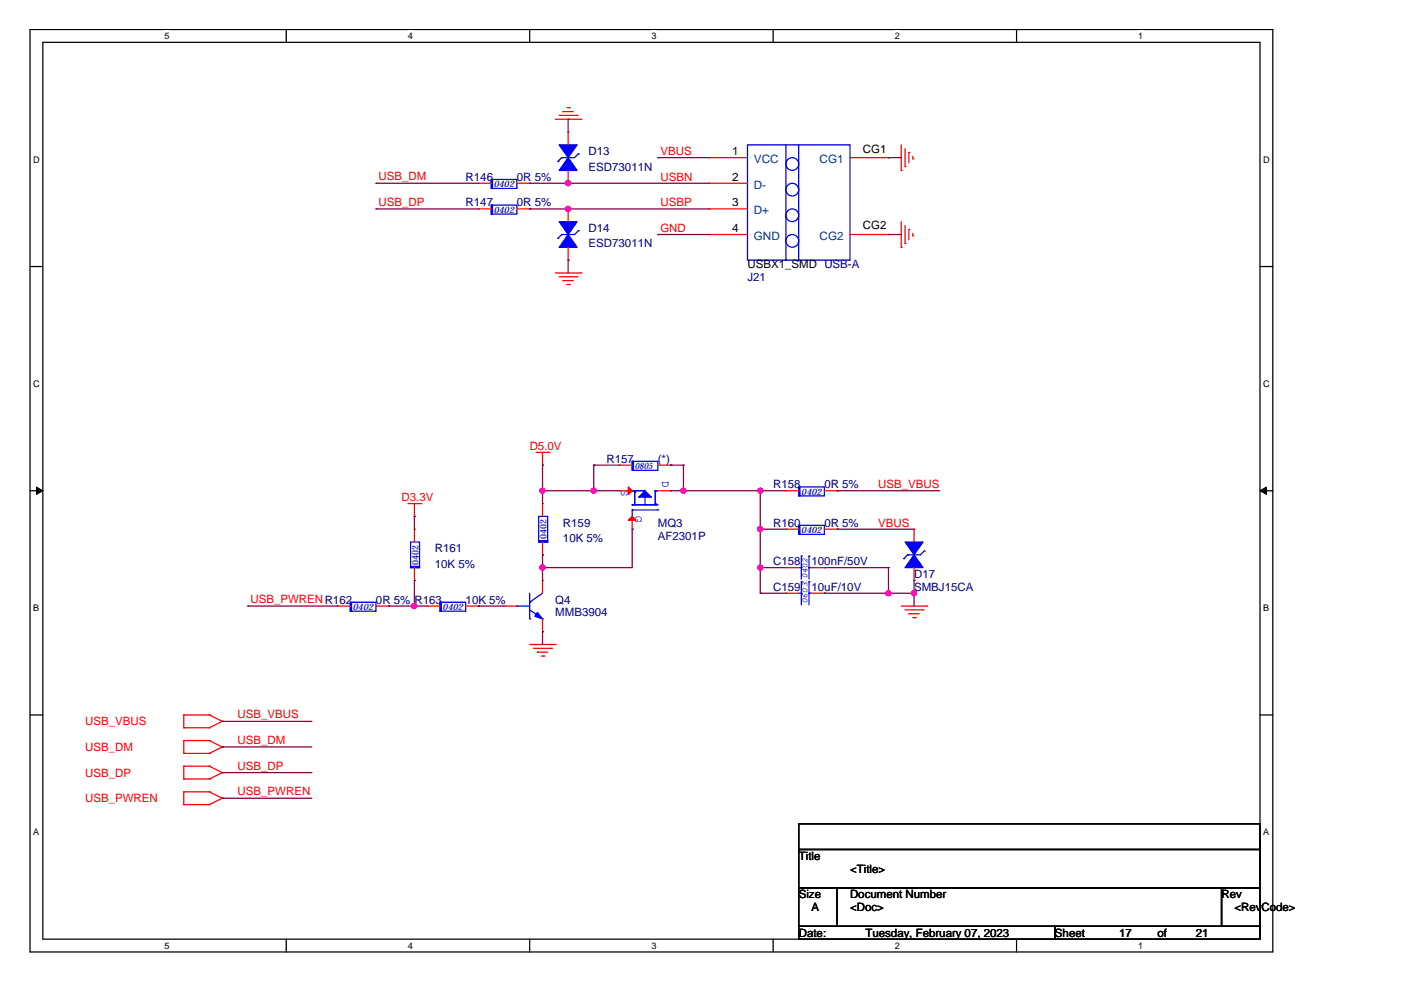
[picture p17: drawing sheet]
<svg xmlns="http://www.w3.org/2000/svg" width="297mm" height="210mm" viewBox="0 0 297 210" stroke-linecap="round" stroke-linejoin="round" font-family="sans-serif">
<defs><g id="words">
<g font-size="2.5">
<text x="155.2" y="32.9">1</text>
<text x="155.2" y="38.3">2</text>
<text x="155.2" y="43.7">3</text>
<text x="155.2" y="49.2">4</text>
</g>
<g font-size="2.5" fill="#004080">
<text x="159.8" y="34.5">VCC</text>
<text x="173.8" y="34.5">CG1</text>
<text x="159.8" y="40">D-</text>
<text x="159.8" y="45.4">D+</text>
<text x="159.8" y="50.8">GND</text>
<text x="173.8" y="50.8">CG2</text>
</g>
<g font-size="2.4" fill="#000080">
<text x="124.8" y="32.9">D13</text>
<text x="98.7" y="38.3">R146</text>
<text x="109.6" y="38.3">0R 5%</text>
<text x="124.8" y="36.2">ESD73011N</text>
<text x="98.7" y="43.8">R147</text>
<text x="109.6" y="43.8">0R 5%</text>
<text x="124.8" y="49.2">D14</text>
<text x="124.8" y="52.5">ESD73011N</text>
<text x="158.5" y="59.5">J21</text>
<text x="128.6" y="98.1">R157</text>
<text x="139.5" y="98.1">(*)</text>
<text x="163.9" y="103.5">R158</text>
<text x="174.8" y="103.5">0R 5%</text>
<text x="119.4" y="111.7">R159</text>
<text x="139.5" y="111.7">MQ3</text>
<text x="163.9" y="111.7">R160</text>
<text x="174.8" y="111.7">0R 5%</text>
<text x="92.2" y="117.1">R161</text>
<text x="119.4" y="114.9">10K 5%</text>
<text x="139.5" y="114.4">AF2301P</text>
<text x="163.9" y="119.8">C158</text>
<text x="172.1" y="119.8">100nF/50V</text>
<text x="92.2" y="120.4">10K 5%</text>
<text x="163.9" y="125.3">C159</text>
<text x="172.1" y="125.3">10uF/10V</text>
<text x="193.8" y="122.5">D17</text>
<text x="193.8" y="125.3">SMBJ15CA</text>
<text x="79.7" y="128">0R 5%</text>
<text x="87.9" y="128">R163</text>
<text x="98.7" y="128">10K 5%</text>
<text x="117.7" y="128">Q4</text>
<text x="117.7" y="130.7">MMB3904</text>
</g>
<g font-size="2.4" fill="#f00">
<text x="140" y="32.9">VBUS</text>
<text x="80.3" y="38.2">USB_DM</text>
<text x="140" y="38.3">USBN</text>
<text x="80.3" y="43.7">USB_DP</text>
<text x="140" y="43.7">USBP</text>
<text x="140" y="49.2">GND</text>
<text x="112.3" y="95.4">D5.0V</text>
<text x="85.1" y="106.2">D3.3V</text>
<text x="186.2" y="103.4">USB_VBUS</text>
<text x="186.2" y="111.7">VBUS</text>
<text x="53.1" y="127.9">USB_PWRENR162</text>
<text x="18" y="153.8">USB_VBUS</text>
<text x="50.4" y="152.3">USB_VBUS</text>
<text x="18" y="159.2">USB_DM</text>
<text x="50.4" y="157.7">USB_DM</text>
<text x="18" y="164.6">USB_DP</text>
<text x="50.4" y="163.2">USB_DP</text>
<text x="18" y="170.1">USB_PWREN</text>
<text x="50.4" y="168.6">USB_PWREN</text>
</g>
<g font-size="2.4">
<text x="182.9" y="32.3">CG1</text>
<text x="182.9" y="48.6">CG2</text>
<text x="158.5" y="56.8">USBX1_SMD USB-A</text>
<text x="169.4" y="182.3">Title</text>
<text x="180.2" y="185">&lt;Title&gt;</text>
<text x="169.4" y="190.4">Size</text>
<text x="180.2" y="190.4">Document Number</text>
<text x="259" y="190.4">Rev</text>
<text x="172.1" y="193.2">A</text>
<text x="180.2" y="193.2">&lt;Doc&gt;</text>
<text x="261.7" y="193.2">&lt;RevCode&gt;</text>
<text x="169.4" y="198.6">Date:</text>
<text x="183.5" y="198.6">Tuesday, February 07, 2023</text>
<text x="223.7" y="198.6">Sheet</text>
<text x="237.3" y="198.6">17</text>
<text x="245.4" y="198.6">of</text>
<text x="253.6" y="198.6">21</text>
</g>
<g font-size="2.4" fill="#00f">
<text x="140.4" y="101.9" transform="rotate(90 140.4 101.9)">D</text>
<text x="131.7" y="103.8" transform="rotate(90 131.7 103.8)">S</text>
<text x="134.7" y="109.5" transform="rotate(90 134.7 109.5)">G</text>
</g>
<g font-size="1.9">
<text x="34.9" y="8.3">5</text>
<text x="86.5" y="8.3">4</text>
<text x="138.1" y="8.3">3</text>
<text x="189.7" y="8.3">2</text>
<text x="241.3" y="8.3">1</text>
<text x="7.1" y="34.5">D</text>
<text x="267.8" y="34.5">D</text>
<text x="7.1" y="82">C</text>
<text x="267.8" y="82">C</text>
<text x="7.1" y="129.6">B</text>
<text x="267.8" y="129.6">B</text>
<text x="7.1" y="177.1">A</text>
<text x="267.8" y="177.1">A</text>
<text x="34.9" y="201.2">5</text>
<text x="86.5" y="201.2">4</text>
<text x="138.1" y="201.2">3</text>
<text x="189.7" y="201.2">2</text>
<text x="241.3" y="201.2">1</text>
</g>
<g font-size="1.9" fill="#00f">
<text x="104.7" y="39.7">0402</text>
<text x="104.7" y="45.1">0402</text>
<text x="134.6" y="99.4">0805</text>
<text x="169.9" y="104.9">0402</text>
<text x="169.9" y="113">0402</text>
<text x="88.7" y="119.8" transform="rotate(-90 88.7 119.8)">0402</text>
<text x="115.9" y="114.4" transform="rotate(-90 115.9 114.4)">0402</text>
<text x="171.2" y="122.5" transform="rotate(-90 171.2 122.5)">0402</text>
<text x="74.8" y="129.3">0402</text>
<text x="93.8" y="129.3">0402</text>
<text x="171.2" y="128" transform="rotate(-90 171.2 128)">0603</text>
</g>
</g></defs>
<path d="M6.4 6.3h263.5v195.5h-263.5zM9.1 9h258v190.1h-258z" fill="none" stroke="#000" stroke-width=".26"/>
<g fill="#fff">
<path d="M34.9 6.5h1.1v2.2h-1.1z"/>
<path d="M34.9 199.4h1.1v2.2h-1.1z"/>
</g>
<path d="M60.7 6.3v2.7M60.7 199.1v2.7" fill="none" stroke="#000" stroke-width=".26"/>
<g fill="#fff">
<path d="M86.5 6.5h1.1v2.2h-1.1z"/>
<path d="M86.5 199.4h1.1v2.2h-1.1z"/>
</g>
<path d="M112.3 6.3v2.7M112.3 199.1v2.7" fill="none" stroke="#000" stroke-width=".26"/>
<g fill="#fff">
<path d="M138.1 6.5h1.1v2.2h-1.1z"/>
<path d="M138.1 199.4h1.1v2.2h-1.1z"/>
</g>
<path d="M163.9 6.3v2.7M163.9 199.1v2.7" fill="none" stroke="#000" stroke-width=".26"/>
<g fill="#fff">
<path d="M189.7 6.5h1.1v2.2h-1.1z"/>
<path d="M189.7 199.4h1.1v2.2h-1.1z"/>
</g>
<path d="M215.5 6.3v2.7M215.5 199.1v2.7" fill="none" stroke="#000" stroke-width=".26"/>
<g fill="#fff">
<path d="M241.3 6.5h1.1v2.2h-1.1z"/>
<path d="M241.3 199.4h1.1v2.2h-1.1z"/>
<path d="M7.1 32.7h1.3v2.2h-1.3z"/>
<path d="M267.8 32.7h1.4v2.2h-1.4z"/>
<path d="M7.1 80.3h1.3v2.1h-1.3z"/>
<path d="M267.8 80.3h1.4v2.1h-1.4z"/>
</g>
<path d="M6.4 56.5h2.7M267.1 56.5h2.8" fill="none" stroke="#000" stroke-width=".26"/>
<g fill="#fff">
<path d="M7.1 127.8h1.2v2.2h-1.2z"/>
<path d="M267.8 127.8h1.3v2.2h-1.3z"/>
</g>
<path d="M6.4 104.1h2.7M267.1 104.1h2.8" fill="none" stroke="#000" stroke-width=".26"/>
<g fill="#000" stroke="#000" stroke-width=".21">
<path d="M7.7 103.3l1.4 .8-1.4 .7z" fill-rule="evenodd"/>
<path d="M267.1 104.1l1.4-.8v1.5z" fill-rule="evenodd"/>
</g>
<g fill="#fff">
<path d="M7.1 175.3h1.2v2.2h-1.2z"/>
<path d="M267.8 175.3h1.3v2.2h-1.3z"/>
</g>
<path d="M6.4 151.6h2.7M267.1 151.6h2.8M169.4 174.7h97.7v5.4h-97.7zM169.4 180.1h97.7v8.2h-97.7zM169.4 188.3h8.1v8.1h-8.1zM169.4 196.4h54.3v2.7h-54.3zM177.5 188.3h81.5v8.1h-81.5zM223.7 196.4h43.4v2.7h-43.4zM259 188.3h8.1v8.1h-8.1z" fill="none" stroke="#000" stroke-width=".26"/>
<g fill="none" stroke="#f00" stroke-width=".26">
<path d="M101.4 38.9h.1M101.4 38.9h2.8M109.6 38.9h2.7M112.3 38.9h.1M117.7 25.3h5.5M118.6 24.5h3.8M119.4 23.7h.1M119.4 23.7h2.1M120.2 22.8h.5M120.5 28h.1M120.5 38.9h.1M120.5 28v2.7"/>
<path d="M120.5 36.1v2.8M120.7 22.8h.1M122.4 24.5h.1M123.2 25.3h.1M150.3 33.4h.1M150.3 38.9h.1M150.3 33.4h8.2M150.3 38.9h8.2M180.2 33.4h8.2M188.4 33.4h.1M191.1 36.1h.1M191.1 30.7v5.4"/>
<path d="M191.9 35.3h.1M191.9 31.5v3.8M192.7 32.3h.1M192.7 32.3v2.2M193.5 33.7h.1M193.5 33.2v.5M101.4 44.3h.1M101.4 44.3h2.8M109.6 44.3h2.7M112.3 44.3h.1M117.7 57.9h5.5M118.6 58.7h3.8"/>
<path d="M119.4 59.5h.1M119.4 59.5h2.1M120.5 44.3h.1M120.5 55.2h.1M120.5 44.3v2.7M120.5 52.4v2.8M122.4 58.7h.1M123.2 57.9h.1M150.3 44.3h.1M150.3 49.7h.1M150.3 44.3h8.2M150.3 49.7h8.2"/>
<path d="M180.2 49.7h8.2M188.4 49.7h.1M191.1 52.4h.1M191.1 47v5.4M191.9 51.6h.1M191.9 47.8v3.8M192.7 48.6h.1M192.7 48.6v2.2M193.5 50h.1M193.5 49.5v.5M120.2 60.3h.5M120.7 60.3h.1"/>
<path d="M113.7 95.9h2.7M115 98.6h.1M115 95.9v2.7M116.4 95.9h.1M131.3 98.6h.1M131.3 98.6h2.7M139.5 98.6h2.7M142.2 98.6h.1M86.5 106.8h2.7M87.9 109.5h.1M87.9 112.2h.1M87.9 106.8v2.7"/>
<path d="M87.9 112.2v2.7M89.2 106.8h.1M115 117.6h.1M115 106.8h.1M115 106.8v2.7M115 114.9v2.7M131.3 104.1h.1M131.3 104.1h2.7M134 112.2h.1M134 109.5v2.7M139.5 104.1h2.7M142.2 104.1h.1"/>
<path d="M166.6 112.2h.1M166.6 104.1h.1M166.6 112.2h2.8M166.6 104.1h2.8M174.8 112.2h2.7M174.8 104.1h2.7M177.5 112.2h.1M177.5 104.1h.1M193.8 112.2h.1M193.8 112.2v2.7M71.6 128.5h.1M71.6 128.5h2.7"/>
<path d="M79.7 128.5h2.7M82.4 128.5h.1M87.9 123.1h.1M87.9 120.4v2.7M90.6 128.5h.1M90.6 128.5h2.7M98.7 128.5h2.7M101.4 128.5h.1M106.9 128.5h.1M106.9 128.5h2.7M112.3 136.6h5.4M113.1 137.5h3.8"/>
<path d="M113.9 138.3h.1M113.9 138.3h2.2M114.8 139.1h.5M115 123.1h.1M115 133.9h.1M115 123.1v2.7M115 131.2v2.7M115.3 139.1h.1M116.9 137.5h.1M117.7 136.6h.1M166.6 125.8h.1M166.6 120.4h.1"/>
<path d="M166.6 125.8h2.8M166.6 120.4h2.8M172.1 125.8h2.7M172.1 120.4h2.7M174.8 125.8h.1M174.8 120.4h.1M191.1 128.5h5.4M191.9 129.3h3.8M192.7 130.1h.1M192.7 130.1h2.2M193.5 131h.6M193.8 123.1h.1"/>
<path d="M193.8 120.4v2.7M194.1 131h.1M195.7 129.3h.1M196.5 128.5h.1M39 157h.1M39 159.7h.1M39 151.6h.1M39 154.3h.1M39 157h5.4M39 151.6v2.7M39 157v2.7M39 159.7h5.4"/>
<path d="M39 151.6h5.4M39 154.3h5.4M44.4 157h.1M44.4 159.7h.1M44.4 151.6h.1M44.4 154.3h.1M44.4 157l2.7 1.4M44.4 151.6l2.7 1.3M47.1 158.4h.1M47.1 152.9h.1M47.1 158.4l-2.7 1.3M47.1 152.9l-2.7 1.4"/>
<path d="M39 162.5h.1M39 165.2h.1M39 167.9h.1M39 170.6h.1M39 162.5v2.7M39 167.9v2.7M39 162.5h5.4M39 165.2h5.4M39 167.9h5.4M39 170.6h5.4M44.4 162.5h.1M44.4 165.2h.1"/>
<path d="M44.4 167.9h.1M44.4 170.6h.1M44.4 162.5l2.7 1.3M44.4 167.9l2.7 1.3M47.1 163.8h.1M47.1 169.2h.1M47.1 163.8l-2.7 1.4M47.1 169.2l-2.7 1.4"/>
</g>
<g fill="#00f" stroke="#00f" stroke-width=".26">
<path d="M120.5 33.4l1.9 2.7h-3.8z" fill-rule="evenodd"/>
<path d="M118.6 30.7h3.8l-1.9 2.7z" fill-rule="evenodd"/>
<path d="M134 97.8h.3v1.9h-.3z" fill-rule="evenodd"/>
<path d="M93.3 127.7h.3v1.9h-.3z" fill-rule="evenodd"/>
<path d="M169.4 111.4h.2v1.9h-.2z" fill-rule="evenodd"/>
<path d="M113.9 129.9l1.1 1.3-1.6-.5z" fill-rule="evenodd"/>
<path d="M120.5 49.7l1.9 2.7h-3.8z" fill-rule="evenodd"/>
<path d="M118.6 47h3.8l-1.9 2.7z" fill-rule="evenodd"/>
<path d="M104.2 38h.2v2h-.2z" fill-rule="evenodd"/>
<path d="M87 120.1h2v.3h-2z" fill-rule="evenodd"/>
<path d="M135.4 105.4l1.4-1.3 1.3 1.3z" fill-rule="evenodd"/>
<path d="M169.4 103.2h.2v1.9h-.2z" fill-rule="evenodd"/>
<path d="M193.8 117.6l1.9 2.8h-3.8z" fill-rule="evenodd"/>
<path d="M191.9 114.9h3.8l-1.9 2.7z" fill-rule="evenodd"/>
<path d="M104.2 43.5h.2v1.9h-.2z" fill-rule="evenodd"/>
<path d="M74.3 127.7h.2v1.9h-.2z" fill-rule="evenodd"/>
<path d="M114.2 114.7h1.9v.2h-1.9z" fill-rule="evenodd"/>
</g>
<g fill="none" stroke="#00f" stroke-width=".26">
<path d="M104.2 38h5.4v2h-5.4zM118.3 34.2h.1M119.1 33.4h.1M119.1 33.4l-.8 .8M122.6 32.6h.1M122.6 32.6l-.8 .8h-2.7M158.5 30.7h21.7v24.5h-21.7zM166.6 30.7v24.5M169.4 30.7v24.5M104.2 43.5h5.4v1.9h-5.4zM118.3 50.5h.1M119.1 49.7h.1"/>
<path d="M119.1 49.7l-.8 .8M122.6 48.9h.1M122.6 48.9l-.8 .8h-2.7M166.6 55.2h.1M169.4 55.2h.1M134 97.8h5.5v1.9h-5.5zM87 114.9h2v5.5h-2zM114.2 109.5h1.9v5.4h-1.9zM134 107h.1M134 104.1h.1M134 108.1h.1M134 107h5.5"/>
<path d="M134 104.1h2.8M134 108.1v1.4M134 108.1h5.5M134.6 104.3h.1M134.6 104.1h.1M134.6 104.1v2.9M136.8 107h.1M136.8 105.4v1.6M138.9 104.1h.1M138.9 106.8h.1M138.9 107h.1M138.9 104.1h.6"/>
<path d="M138.9 104.1v2.9M139.5 108.1h.1M169.4 111.4h5.4v1.9h-5.4zM169.4 103.2h5.4v1.9h-5.4zM169.9 117.9h.1M169.9 117.9v4.9M171.5 117.9h.1M171.5 117.9v4.9M191.6 118.4h.1M192.4 117.6h.1M192.4 117.6l-.8 .8M196 116.8h.1"/>
<path d="M196 116.8l-.8 .8h-2.8M74.3 127.7h5.4v1.9h-5.4zM93.3 127.7h5.4v1.9h-5.4zM109.6 128.5h.1M109.6 128.5h2.7M112.3 127.7h.1M112.3 131.2h.1M112.3 129.3l2.7 1.9M112.3 125.8v5.4M115 131.2h.1M115 125.8l-2.7 1.9M169.4 125.8h.5"/>
<path d="M169.4 120.4h.5M169.9 125.8h.1M169.9 123.3h.1M169.9 120.4h.1M169.9 123.3v4.9M171.5 123.3h.1M171.5 125.8h.1M171.5 120.4h.1M171.5 125.8h.6M171.5 123.3v4.9M171.5 120.4h.6"/>
<circle cx="168" cy="34.8" r="1.35"/>
<circle cx="168" cy="45.6" r="1.35"/>
<circle cx="168" cy="51.1" r="1.35"/>
<circle cx="168" cy="40.2" r="1.35"/>
</g>
<g fill="#f00" stroke="#f00" stroke-width=".26">
<path d="M133.2 110.3l.8-.8 .8 .8z" fill-rule="evenodd"/>
<path d="M133.2 103.2l.8 .9-.8 .8z" fill-rule="evenodd"/>
</g>
<g fill="none" stroke="#800040" stroke-width=".26">
<path d="M79.7 38.9h.1M79.7 38.9h21.7M112.3 38.9h.1M112.3 38.9h38M120.5 38.9h.1M120.5 25.3h.1M120.5 25.3v2.7M139.5 33.4h.1M139.5 33.4h10.8M188.4 33.4h.1M188.4 33.4h2.7M79.7 44.3h.1"/>
<path d="M79.7 44.3h21.7M112.3 44.3h.1M112.3 44.3h38M120.5 44.3h.1M120.5 55.2h.1M120.5 55.2v2.7M139.5 49.7h.1M139.5 49.7h10.8M188.4 49.7h.1M188.4 49.7h2.7M115 98.6h.1M115 98.6v8.2"/>
<path d="M125.9 98.6h.1M125.9 98.6h5.4M125.9 98.6v5.5M142.2 98.6h.1M142.2 98.6h2.7M144.9 98.6h.1M144.9 98.6v5.5M87.9 109.5h.1M87.9 109.5v2.7M115 104.1h.1M115 117.6h.1M115 104.1h16.3"/>
<path d="M115 117.6v5.5M125.9 104.1h.1M134 112.2h.1M134 112.2v8.2h-19M142.2 104.1h.1M142.2 104.1h24.4M144.9 104.1h.1M161.2 104.1h.1M161.2 112.2h.1M161.2 112.2h5.4M161.2 104.1v21.7M177.5 112.2h.1"/>
<path d="M177.5 104.1h.1M177.5 112.2h16.3M177.5 104.1h21.7M52.5 128.5h.1M52.5 128.5h19.1M82.4 128.5h.1M82.4 128.5h8.2M87.9 123.1h.1M87.9 128.5h.1M87.9 123.1v5.4M101.4 128.5h.1M101.4 128.5h5.5"/>
<path d="M115 120.4h.1M115 133.9h.1M115 133.9v2.7M161.2 125.8h.1M161.2 120.4h.1M161.2 125.8h5.4M161.2 120.4h5.4M174.8 125.8h.1M174.8 120.4h.1M174.8 125.8h19M174.8 120.4h13.6M188.4 120.4h.1"/>
<path d="M188.4 125.8h.1M188.4 120.4v5.4M193.8 123.1h.1M193.8 125.8h.1M193.8 123.1v5.4M47.1 152.9h.1M47.1 158.4h.1M47.1 152.9h19M47.1 158.4h19M47.1 169.2h.1M47.1 163.8h.1M47.1 169.2h19"/>
<path d="M47.1 163.8h19"/>
</g>
<g fill="#f0f" stroke="#f0f" stroke-width=".26">
<circle cx="120.4" cy="44.3" r=".54"/>
<circle cx="120.4" cy="38.8" r=".54"/>
<circle cx="188.4" cy="125.8" r=".54"/>
<circle cx="193.8" cy="125.8" r=".54"/>
<circle cx="161.2" cy="112.2" r=".54"/>
<circle cx="161.2" cy="104" r=".54"/>
<circle cx="144.9" cy="104" r=".54"/>
<circle cx="125.9" cy="104" r=".54"/>
<circle cx="115" cy="104" r=".54"/>
<circle cx="115" cy="120.3" r=".54"/>
<circle cx="87.8" cy="128.5" r=".54"/>
<circle cx="161.2" cy="120.3" r=".54"/>
</g>
<use href="#words"/>
</svg>
